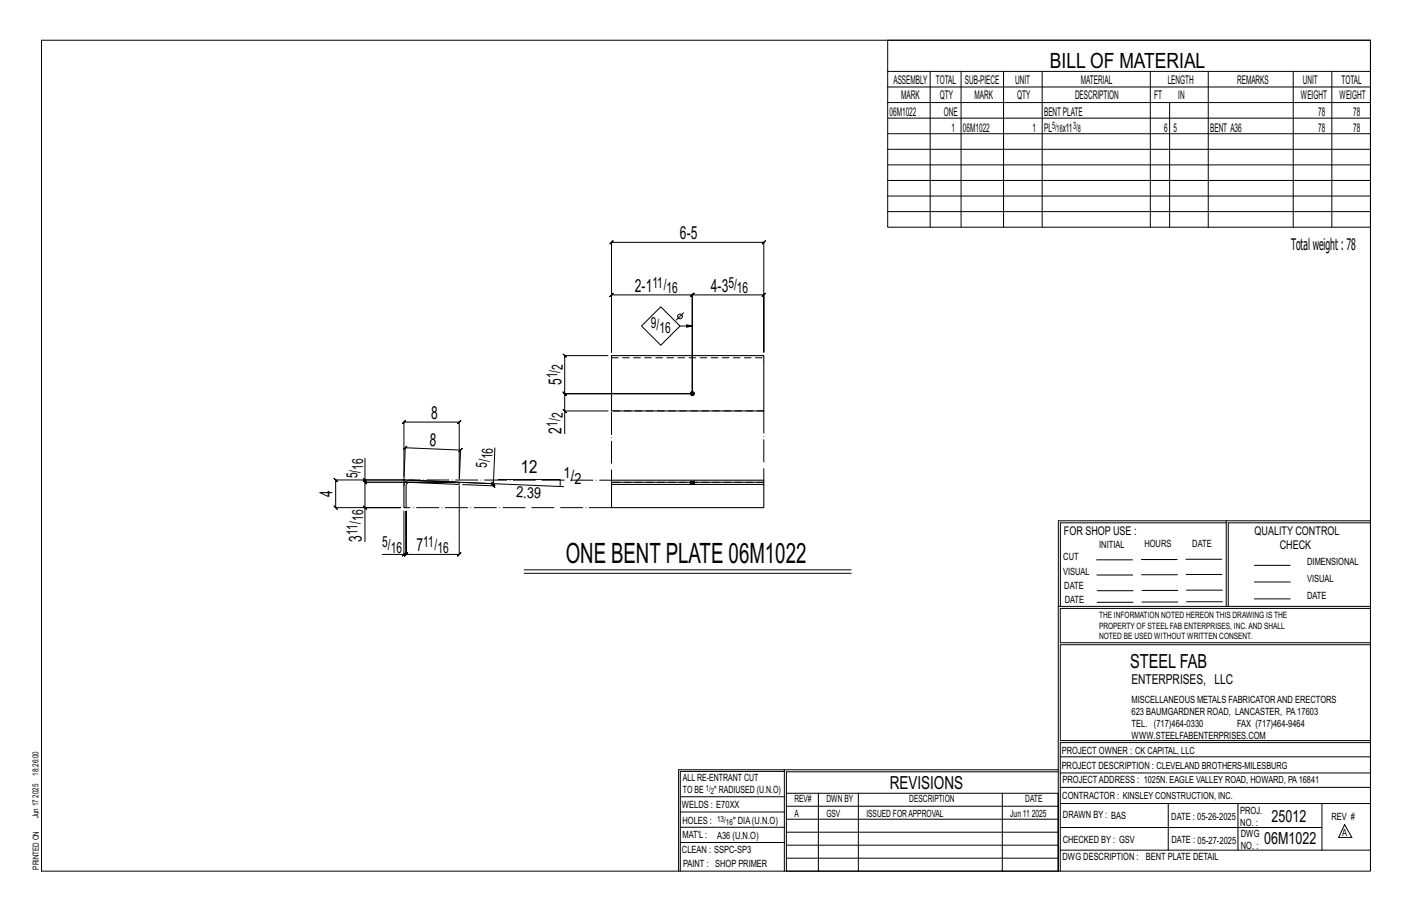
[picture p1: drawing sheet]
<svg xmlns="http://www.w3.org/2000/svg" width="432mm" height="279mm" viewBox="0 0 432 279" stroke-linecap="round" stroke-linejoin="round" font-family="sans-serif">
<defs><g id="words">
<text font-size="8.6" x="173" y="172.2">ONE BENT PLATE 06M1022</text>
<text font-size="6.4" x="321.1" y="20.7">BILL OF MATERIAL</text>
<text font-size="5.9" x="345.6" y="204.1">STEEL FAB</text>
<g font-size="5.5">
<text x="207.9" y="73.1">6-5</text>
<text x="194.2" y="89.2">2-1</text>
<text x="217.4" y="89.2">4-3</text>
<text x="171.7" y="117.7" transform="rotate(-90 171.7 117.7)">5</text>
<text x="131.9" y="128">8</text>
<text x="131.4" y="136.2" transform="rotate(2 131.4 136.2)">8</text>
<text x="171.7" y="132.6" transform="rotate(-90 171.7 132.6)">2</text>
<text x="159.2" y="144.5">12</text>
<text x="101.7" y="152" transform="rotate(-90 101.7 152)">4</text>
<text x="110.6" y="165.6" transform="rotate(-90 110.6 165.6)">3</text>
<text x="127.4" y="168.5">7</text>
<text x="272.2" y="241.1">REVISIONS</text>
</g>
<g font-size="5.1">
<text x="388.9" y="251.3">25012</text>
<text x="386.6" y="258.1">06M1022</text>
</g>
<text font-size="4.9" x="394.8" y="76.4">Totalweight : 78</text>
<g font-size="4.7">
<text x="199.5" y="87.9">11/</text>
<text x="203.9" y="89.6">16</text>
<text x="222.7" y="87.9">5/</text>
<text x="225.3" y="89.6">16</text>
<text x="199" y="100.2">9/</text>
<text x="201.6" y="101.9">16</text>
<text x="172.1" y="113.1" transform="rotate(-90 172.1 113.1)">2</text>
<text x="170.5" y="115.7" transform="rotate(-90 170.5 115.7)">1/</text>
<text x="170.5" y="130.5" transform="rotate(-90 170.5 130.5)">1/</text>
<text x="172.1" y="127.9" transform="rotate(-90 172.1 127.9)">2</text>
<text x="111" y="143.6" transform="rotate(-90 111 143.6)">16</text>
<text x="148.9" y="142.9" transform="rotate(-88 148.9 142.9)">5/</text>
<text x="150.6" y="140.4" transform="rotate(-88 150.6 140.4)">16</text>
<text x="109.4" y="146.2" transform="rotate(-90 109.4 146.2)">5/</text>
<text x="172.4" y="146.3">1/</text>
<text x="175.6" y="147.9">2</text>
<text x="157.8" y="152" transform="rotate(2 157.8 152)">2.39</text>
<text x="111" y="159.2" transform="rotate(-90 111 159.2)">16</text>
<text x="109.4" y="163.6" transform="rotate(-90 109.4 163.6)">11/</text>
<text x="116.9" y="167.2">5/</text>
<text x="129.4" y="167.2">11/</text>
<text x="119.5" y="168.9">16</text>
<text x="133.8" y="168.9">16</text>
</g>
<text font-size="4.2" x="346" y="209.1">ENTERPRISES, LLC</text>
<g font-size="3.7">
<text x="273.2" y="25.6">ASSEMBLY</text>
<text x="286.2" y="25.6">TOTAL</text>
<text x="295.1" y="25.6">SUB-PIECE</text>
<text x="310.4" y="25.6">UNIT</text>
<text x="330.5" y="25.6">MATERIAL</text>
<text x="357.1" y="25.6">LENGTH</text>
<text x="378.3" y="25.6">REMARKS</text>
<text x="398.4" y="25.6">UNIT</text>
<text x="410.2" y="25.6">TOTAL</text>
<text x="272.1" y="35.5">06M1022</text>
<text x="275.6" y="30.4">MARK</text>
<text x="287.4" y="30.4">QTY</text>
<text x="288.6" y="35.5">ONE</text>
<text x="298" y="30.4">MARK</text>
<text x="311" y="30.4">QTY</text>
<text x="319.3" y="35.5">BENTPLATE</text>
<text x="328.7" y="30.4">DESCRIPTION</text>
<text x="353" y="30.4">FT</text>
<text x="360.3" y="30.4">IN</text>
<text x="397.8" y="30.4">WEIGHT</text>
<text x="403.2" y="35.5">78</text>
<text x="409.6" y="30.4">WEIGHT</text>
<text x="413.8" y="35.5">78</text>
<text x="290.9" y="40.2">1</text>
<text x="294.5" y="40.2">06M1022</text>
<text x="315.8" y="40.2">1</text>
<text x="319.3" y="40.2">PL</text>
<text x="325" y="40.2">x11</text>
<text x="356" y="40.2">6</text>
<text x="358.9" y="40.2">5</text>
<text x="370.1" y="40.2">BENT A36</text>
<text x="403.2" y="40.2">78</text>
<text x="413.8" y="40.2">78</text>
<text x="325.3" y="163.4">FOR SHOP USE :</text>
<text x="383.7" y="163.4">QUALITY CONTROL</text>
<text x="391.4" y="167.8">CHECK</text>
</g>
<g font-size="3.1">
<text x="321.7" y="39.4">5/</text>
<text x="323.1" y="40.5">16</text>
<text x="328.2" y="39.4">3/</text>
<text x="329.6" y="40.5">8</text>
<text x="336.2" y="167.4">INITIAL</text>
<text x="350" y="167.1">HOURS</text>
<text x="364.6" y="167.2">DATE</text>
<text x="325.2" y="171.3">CUT</text>
<text x="399.8" y="172.8">DIMENSIONAL</text>
<text x="325.1" y="175.8">VISUAL</text>
<text x="399.8" y="177.9">VISUAL</text>
<text x="325.5" y="180">DATE</text>
<text x="325.7" y="184.4">DATE</text>
<text x="399.8" y="183.1">DATE</text>
<text x="346" y="215">MISCELLANEOUS METALS FABRICATORAND ERECTORS</text>
<text x="346" y="218.6">623 BAUMGARDNER ROAD, LANCASTER, PA17603</text>
<text x="346" y="225.8">WWW.STEELFABENTERPRISES.COM</text>
<text x="346" y="222.2">TEL. (717)464-0330</text>
<text x="378.3" y="222.2">FAX (717)464-9464</text>
<text x="324.7" y="230.5">PROJECT OWNER : CK CAPITAL, LLC</text>
<text x="208.8" y="238.8">ALL RE-ENTRANT CUT</text>
<text x="324.7" y="235.1">PROJECT DESCRIPTION : CLEVELAND BROTHERS-MILESBURG</text>
<text x="324.9" y="239.5">PROJECTADDRESS : 1025N. EAGLE VALLEY ROAD, HOWARD, PA16841</text>
<text x="208.8" y="242.5">TO BE</text>
<text x="218.4" y="242.5">&quot; RADIUSED (U.N.O)</text>
<text x="242.9" y="245.3">REV#</text>
<text x="252.7" y="245.3">DWN BY</text>
<text x="278.1" y="245.3">DESCRIPTION</text>
<text x="313.5" y="245.3">DATE</text>
<text x="324.9" y="244.2">CONTRACTOR : KINSLEY CONSTRUCTION, INC.</text>
<text x="208.5" y="247">WELDS : E70XX</text>
<text x="208.7" y="251.7">HOLES :</text>
<text x="224.2" y="251.8">&quot; DIA(U.N.O)</text>
<text x="242.9" y="249.9">A</text>
<text x="252.7" y="249.9">GSV</text>
<text x="264.9" y="249.9">ISSUED FORAPPROVAL</text>
<text x="309" y="249.9">Jun 11</text>
<text x="315.5" y="249.9">2025</text>
<text x="325.1" y="250">DRAWN BY : BAS</text>
<text x="358.2" y="250.5">DATE : 05-26-2025</text>
<text x="379.3" y="248.9">PROJ.</text>
<text x="407.2" y="250.5">REV #</text>
<text x="208.7" y="256.3">MAT'L :</text>
<text x="219.3" y="256.4">A36 (U.N.O)</text>
<text x="325" y="257.6">CHECKED BY : GSV</text>
<text x="358.3" y="257.7">DATE : 05-27-2025</text>
<text x="379.3" y="252.5">NO. :</text>
<text x="379.5" y="255.9">DWG</text>
<text x="410.5" y="255.5">A</text>
<text x="208.6" y="260.7">CLEAN : SSPC-SP3</text>
<text x="324.9" y="262.9">DWG DESCRIPTION :</text>
<text x="350.4" y="263">BENT PLATE DETAIL</text>
<text x="379.5" y="259.5">NO. :</text>
<text x="208.9" y="265">PAINT : SHOP PRIMER</text>
</g>
<g font-size="2.7">
<text x="336.1" y="189">THE INFORMATION NOTED HEREON THIS DRAWING IS THE</text>
<text x="336.1" y="195.4">NOTED BE USED WITHOUT WRITTEN CONSENT.</text>
<text x="336.1" y="192.2">PROPERTY OF STEEL FAB ENTERPRISES, INC.AND SHALL</text>
</g>
<g font-size="2.6">
<text x="215.9" y="241.8">1/</text>
<text x="217.4" y="242.7">2</text>
<text x="219.3" y="251.1">13/</text>
<text x="222" y="252.1">16</text>
</g>
<g font-size="2.5">
<text x="11.7" y="237.1" transform="rotate(-90 11.7 237.1)">18:26:00</text>
<text x="11.8" y="243.8" transform="rotate(-90 11.8 243.8)">2025</text>
<text x="11.8" y="250.1" transform="rotate(-90 11.8 250.1)">Jun 17</text>
<text x="11.9" y="265.8" transform="rotate(-90 11.9 265.8)">PRINTED ON</text>
</g>
</g></defs>
<g fill="none" stroke="#000" stroke-width=".31">
<path d="M12.7 12.3h406.4v254h-406.4zM271.5 12.3h147.6v57.2h-147.6zM271.5 21.8h147.6M271.5 26.6h147.6M271.5 31.4h147.6M271.5 36.1h147.6M284.5 21.8v47.7M293.9 21.8v47.7M306.9 21.8v47.7M318.7 21.8v47.7M351.8 21.8v47.7M357.7 31.4v38.1"/>
<path d="M369.5 21.8v47.7M395.5 21.8v47.7M407.3 21.8v47.7M271.5 40.9h147.6M271.5 45.6h147.6M271.5 50.4h147.6M271.5 55.2h147.6M271.5 59.9h147.6M187 74.1l-.5 .5 1-1-.5 .5h46.6l-.5 .5 1-1-.5 .5v33.5v-17.5l.5-.5-1 1 .5-.5h-21.9l.5-.5-1 1 .5-.5v30.2v-30.2l.5-.5-1 1 .5-.5h-24.7l.5-.5-1 1 .5-.5v17.5zM271.5 64.7h147.6M196.2 99.7l5.9-5.9 5.8 5.9-5.8 5.8zM207.9 99.7h3.8l-1.7 .3v-.7l1.7 .4"/>
<path d="M209.1 95.6l-2.3 2.2M185.9 108.7h-13.2l-.5-.5 1 1-.5-.5v11.6l-.5-.5 1 1-.5-.5h39h-39l-.5-.5 1 1-.5-.5v5.3M151.3 136.9l-.4 11-9.4-.4M172.2 125.1l1 1zM185.9 125.6h-13.2v7M111.1 154.7l1 1zM111.1 146.2l1 1zM111.6 146.7v.7l-.5-.5 1 1-.5-.5h27.8h-27.8l-.5-.5 1 1-.5-.5v7.8M111.6 140.1v6.6h11.9l.4-9.8-.5 .5 1.1-1-.6 .5 17 .7-.6 .5 1.1-1-.5 .5-.4 8.8M123.5 145.7v-16.7l-.5 .5 1-1-.5 .5h16.9l-.5 .5 1-1-.5 .5v17.4M123.5 156.2v13.3h-6.6M124.2 146.7h-21.5l-.5-.5 1 1-.5-.5v8.5l-.5-.5 1 1-.5-.5h19.8h-10.9v10.4"/>
<path d="M125.3 146.8l47.1 2M140.4 148.5v21l.5-.5-1 1 .5-.5h-16.2l.5-.5-1 1 .5-.5v-13.3v13.3l.5-.5-1 1 .5-.5h-.7M150.4 147.3l1 1.1zM150.9 147.9v.6l-.5-.5 .9 1-.4-.5-9.4-.4M152.3 146.6h19v2.1M375 159.8h-50.7v25.6M375 159.2h-51.3l-.1 107.1M419.1 159.2h-44.1v26.2M419.1 159.8h-43.5v25.6M123 170l1-1zM160.3 174.2h100M160.3 175.3h100"/>
<path d="M335.4 171.1h10.9M335.4 175.8h11M349 171h11M349.1 175.7h11M362.7 171h10.9M362.7 175.6h11M383.6 172.8h11M383.6 177.9h11M323.7 185.4h95.4M335.5 184.1h11M335.5 180.6h11M349.2 184h11"/>
<path d="M349.2 180.5h11M362.9 180.4h10.9M362.9 184h10.9M383.6 183.1h11M419.1 186h-94.9v10.5h94.9M419.1 197.1h-94.9v29.3h94.9v.6h-94.9v39.3M239.9 235.8h-31.9v30.5M239.9 235.3h-32.4v31M323.6 235.3h-83.7v31M323.6 235.9h-83.1v6.6M324.2 236.3h94.9M324.2 231.4h94.9"/>
<path d="M208 252.9h31.9M208 257.5h31.9M208 243.6h31.9M208 248.2h31.9M240.5 242.5h83.1v23.8h-83.1zM240.5 258.4h83.1M240.5 254.4h83.1M240.5 250.4h83.1M240.5 246.5h83.1M250.3 242.5v23.8M262.5 242.5v23.8M306.5 242.5v23.8"/>
<path d="M324.2 253h80.1M324.2 245.6h94.9M324.2 259.9h94.9M324.2 240.7h94.9M357.3 245.6v14.3M378.6 245.6v14.3M404.3 245.6v14.3M411.2 252.1l2.2 3.9h-4zM240.5 262.3h83.1"/>
<circle cx="207.9" cy="96.7" r=".74"/>
</g>
<g fill="#000" stroke="#000" stroke-width=".31">
<path d="M211.1 147.2h1.2z"/>
<circle cx="211.7" cy="120.3" r=".6"/>
</g>
<path d="M187 108.7h46.6v16.9h-46.6zM124.1 147.3l1.2-.5 15.1 .6v.7l-15.7-.5-.5 .9v6.7h-.7v-6.7zM187 147.4h46.6v.7h-46.6zM187 147.4v-.6h46.6v.6M187 148.1v7.1h46.6v-7.1M211.2 147.2h1.1" fill="none" stroke="#000" stroke-width=".32"/>
<g fill="none" stroke="#000" stroke-width=".31" stroke-dasharray="2 1.4">
<path d="M187 109.4h46.6M233.6 125.6h-46.6M211.1 147.9h.6M211.2 147.2v.7l-.1-.7M211.3 147.9h-.1M211.5 147.9v-.7M211.5 147.9h-.2v-.7M211.5 147.2h.1M211.7 147.2v.7h-.2M211.7 147.9h.6M211.9 147.2v.7h-.2M212.1 147.2v.7h-.2"/>
<path d="M212.3 147.9h-.2M212.3 147.2v.7v-.7M233.6 147.5h-46.6"/>
<circle cx="211.7" cy="120.3" r=".6"/>
</g>
<path d="M233.6 125.6v21.2M123.5 148.5v-1.8l63.5 .1v-21.2M187 155.2h-62.8" fill="none" stroke="#000" stroke-width=".31" stroke-dasharray="6.8 1 0 1"/>
<use href="#words"/>
</svg>
